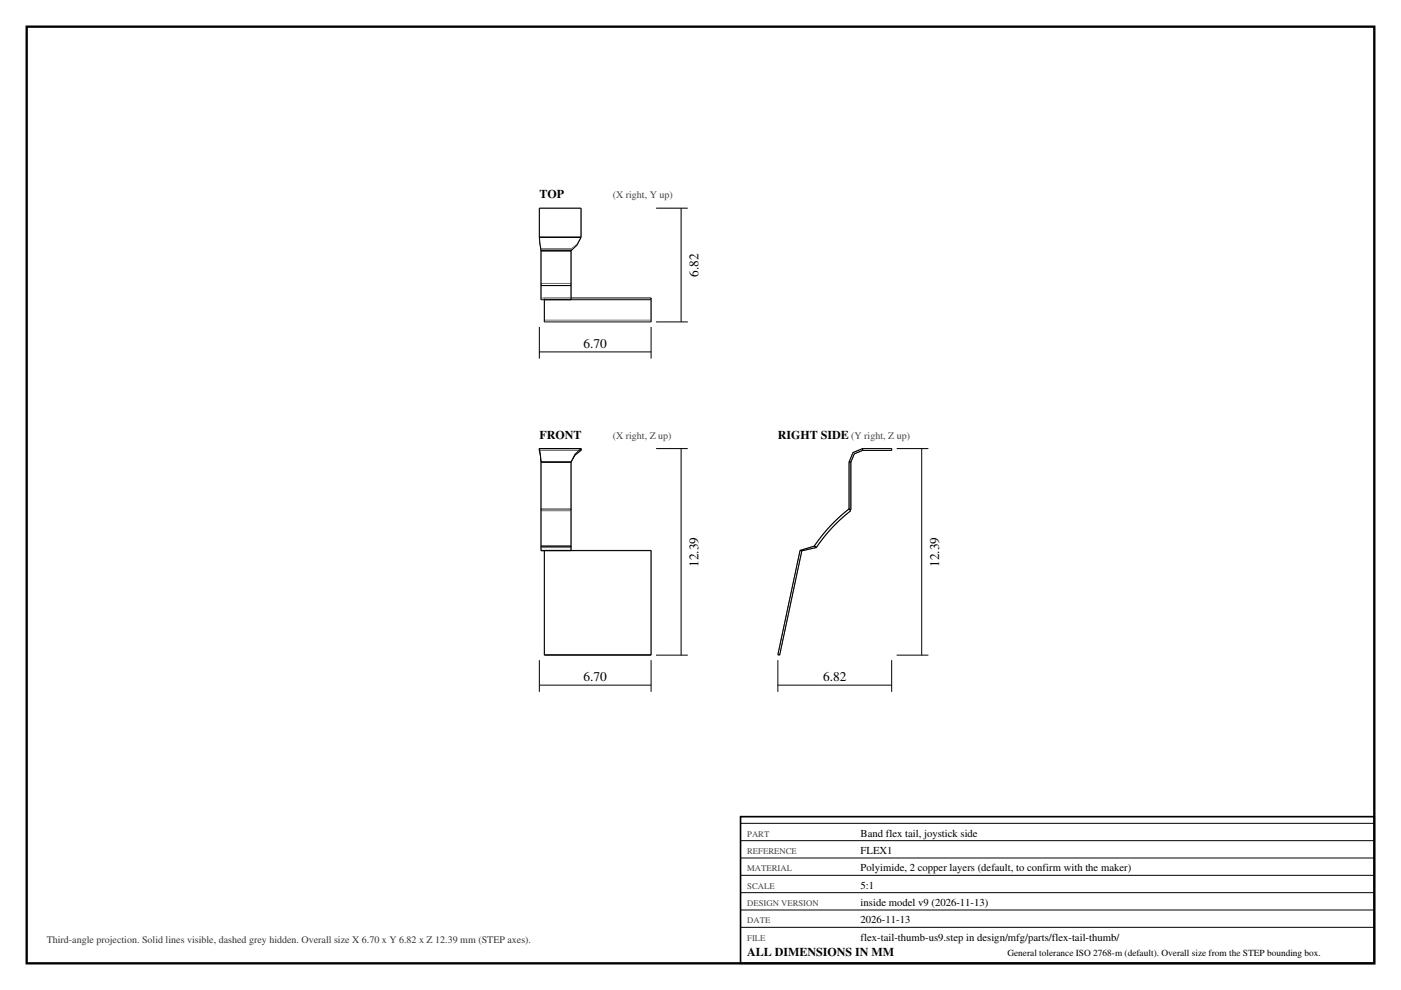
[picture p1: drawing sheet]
<svg xmlns="http://www.w3.org/2000/svg" width="420mm" height="297mm" viewBox="0 0 420 297" stroke-linecap="round" stroke-linejoin="round" font-family="sans-serif">
<defs><g id="words">
<g font-size="4">
<text x="209.4" y="83" transform="rotate(-90 209.4 83)">6.82</text>
<text x="174.9" y="104.4">6.70</text>
<text x="209.4" y="170.1" transform="rotate(-90 209.4 170.1)">12.39</text>
<text x="281.5" y="170.1" transform="rotate(-90 281.5 170.1)">12.39</text>
<text x="174.9" y="204.3">6.70</text>
<text x="246.8" y="204.3">6.82</text>
</g>
<g font-size="3.6">
<text x="161.7" y="59.5">TOP</text>
<text x="161.7" y="131.6">FRONT</text>
<text x="233.2" y="131.6">RIGHT SIDE</text>
<text x="224" y="286.8">ALL DIMENSIONS IN MM</text>
</g>
<g font-size="3.2">
<text x="258" y="251">Band flex tail, joystick side</text>
<text x="258" y="256.2">FLEX1</text>
<text x="258" y="261.4">Polyimide, 2 copper layers (default, to confirm with the maker)</text>
<text x="258" y="266.6">5:1</text>
<text x="258" y="271.8">inside model v9 (2026-11-13)</text>
<text x="258" y="277">2026-11-13</text>
<text x="258" y="282.2">flex-tail-thumb-us9.step in design/mfg/parts/flex-tail-thumb/</text>
</g>
<g font-size="3" fill="#444">
<text x="183.7" y="59.5">(X right, Y up)</text>
<text x="183.7" y="131.6">(X right, Z up)</text>
<text x="255.2" y="131.6">(Y right, Z up)</text>
</g>
<text font-size="3" fill="#333" x="14" y="283">Third-angle projection. Solid lines visible, dashed grey hidden. Overall size X 6.70 x Y 6.82 x Z 12.39 mm (STEP axes).</text>
<text font-size="2.8" x="302" y="286.8">General tolerance ISO 2768-m (default). Overall size from the STEP bounding box.</text>
<g font-size="2.6" fill="#444">
<text x="224" y="251">PART</text>
<text x="224" y="256.2">REFERENCE</text>
<text x="224" y="261.4">MATERIAL</text>
<text x="224" y="266.6">SCALE</text>
<text x="224" y="271.8">DESIGN VERSION</text>
<text x="224" y="277">DATE</text>
<text x="224" y="282.2">FILE</text>
</g>
</g></defs>
<path d="M8 8h404v281h-404z" fill="none" stroke="#000" stroke-width=".7" stroke-linecap="butt"/>
<g fill="none" stroke="#777" stroke-width=".3">
<path d="M161.7 71.2h12.5M161.7 71.2l.5 3.5M161.7 71.2v-8.7h12.5v8.7M162.2 74.7v.5M162.2 75.2h9M162.2 74.7h9M162.2 74.7v10.3M162.2 75.2h.1M171.2 74.7v.5M171.2 74.7v10.3M171.2 75.2h.1M174.2 71.2l-1.2 2-1.8 1.5"/>
<path d="M162.2 85h9M162.2 85v.7M162.2 89.4h9M162.2 85v4.4M162.2 89.4v.5M163.2 96v.6M163.2 89.4v6.6M163.2 89.4v.5M163.2 96h32M163.2 89.4h8M171.2 85v.7M171.2 85v4.4"/>
<path d="M171.2 89.4v.5M195.2 96v.6M195.2 89.4v6.6M161.7 134.6h12.5v.5h-12.5zM162.2 138.6h9v14.3h-9zM254.5 138.6v14.3h.6v-14.3M254.5 138.6h.6M258.6 135.1l-2.5 1.1-1 2.4M258.6 134.6l-2.9 1.2-1.2 2.8M258.6 134.6v.5M258.6 134.6h8.7v.5h-8.7M162.2 153.2h9"/>
<path d="M162.2 153.2v11.1M162.2 153.2v-.6h9v.6M171.2 153.2v11.1M162.2 164.3h9M162.2 163.8v.5M162.2 164.3v.9M163.2 165.2v31.3M163.2 165.1v.1M163.2 165.2h32M163.2 165.2h8M171.2 163.8v.5M171.2 164.3v.9"/>
<path d="M171.2 165.1v.1M195.2 165.2v31.3M195.2 165.1v.1M239.8 165.1l-6.6 31.3 .3 .1h.2l6.7-31.3M239.8 165.1l.6 .1M244.1 163.8a48.5 48.5 0 0 1 10.5-11.2l.4 .6a47.7 47.7 0 0 0-10.3 11.1M244.1 163.8l.6 .5M244.1 163.8l-4.3 1.3M244.7 164.3l-4.3 .9"/>
</g>
<g fill="none" stroke="#000" stroke-width=".3">
<path d="M161.7 71.2l.5 4M161.7 71.2h12.5M161.7 71.2v-8.7h12.5v8.7M162.2 75.2h9M162.2 75.2v10.5M171.2 75.2v10.5M174.2 71.2l-1.2 2.3-1.8 1.7M196.7 62.5h9.5M204.2 62.5v34.1M161.7 98.1v9.5M162.2 85.7h9M162.2 85.7v4.2h9v-4.2"/>
<path d="M163.2 89.9h32v6.7h-32zM171.2 89.4h24v.5M195.2 98.1v9.5M196.7 96.6h9.5M161.7 105.6h33.5M161.7 134.6l.5 4M161.7 134.6h12.5M162.2 138.6v14.3M162.2 138.6h9M171.2 138.6v14.3M174.2 134.6v.5l-1.8 1.5-1.2 2M174.2 134.6l-1.8 1.7-1.2 2.3"/>
<path d="M196.7 134.6h9.5M204.2 134.6v61.9M254.5 138.6v14.3h.6v-14.3M254.5 138.6h.6M258.6 135.1l-2.5 1.1-1 2.4M258.6 134.6l-2.9 1.2-1.2 2.8M258.6 134.6v.5M258.6 134.6h8.7v.5h-8.7M268.8 134.6h9.5M276.3 134.6v61.9M162.2 152.6v11.2M171.2 152.6v11.2"/>
<path d="M162.2 163.8h9M162.2 165.1l1 .1M162.2 163.8v1.3M171.2 163.8v1.3h-9M239.8 165.1l-6.6 31.3 .3 .1h.2l6.7-31.3M239.8 165.1l.6 .1M244.1 163.8a48.5 48.5 0 0 1 10.5-11.2l.4 .6a47.7 47.7 0 0 0-10.3 11.1M244.1 163.8l.6 .5M244.1 163.8l-4.3 1.3M244.7 164.3l-4.3 .9M161.7 198v9.5M163.2 196.4h32"/>
<path d="M163.2 196.4v-31.3h32v31.3M195.2 198v9.5M196.7 196.5h9.5M233.2 198v9.5M267.3 198v9.5M268.8 196.5h9.5M161.7 205.5h33.5M233.2 205.5h34.1M222 247h190M222 252.2h190M222 257.4h190M222 262.6h190"/>
<path d="M222 267.8h190M222 273h190M222 278.2h190"/>
</g>
<path d="M222 245h190v44h-190z" fill="none" stroke="#000" stroke-width=".5"/>
<use href="#words"/>
</svg>
